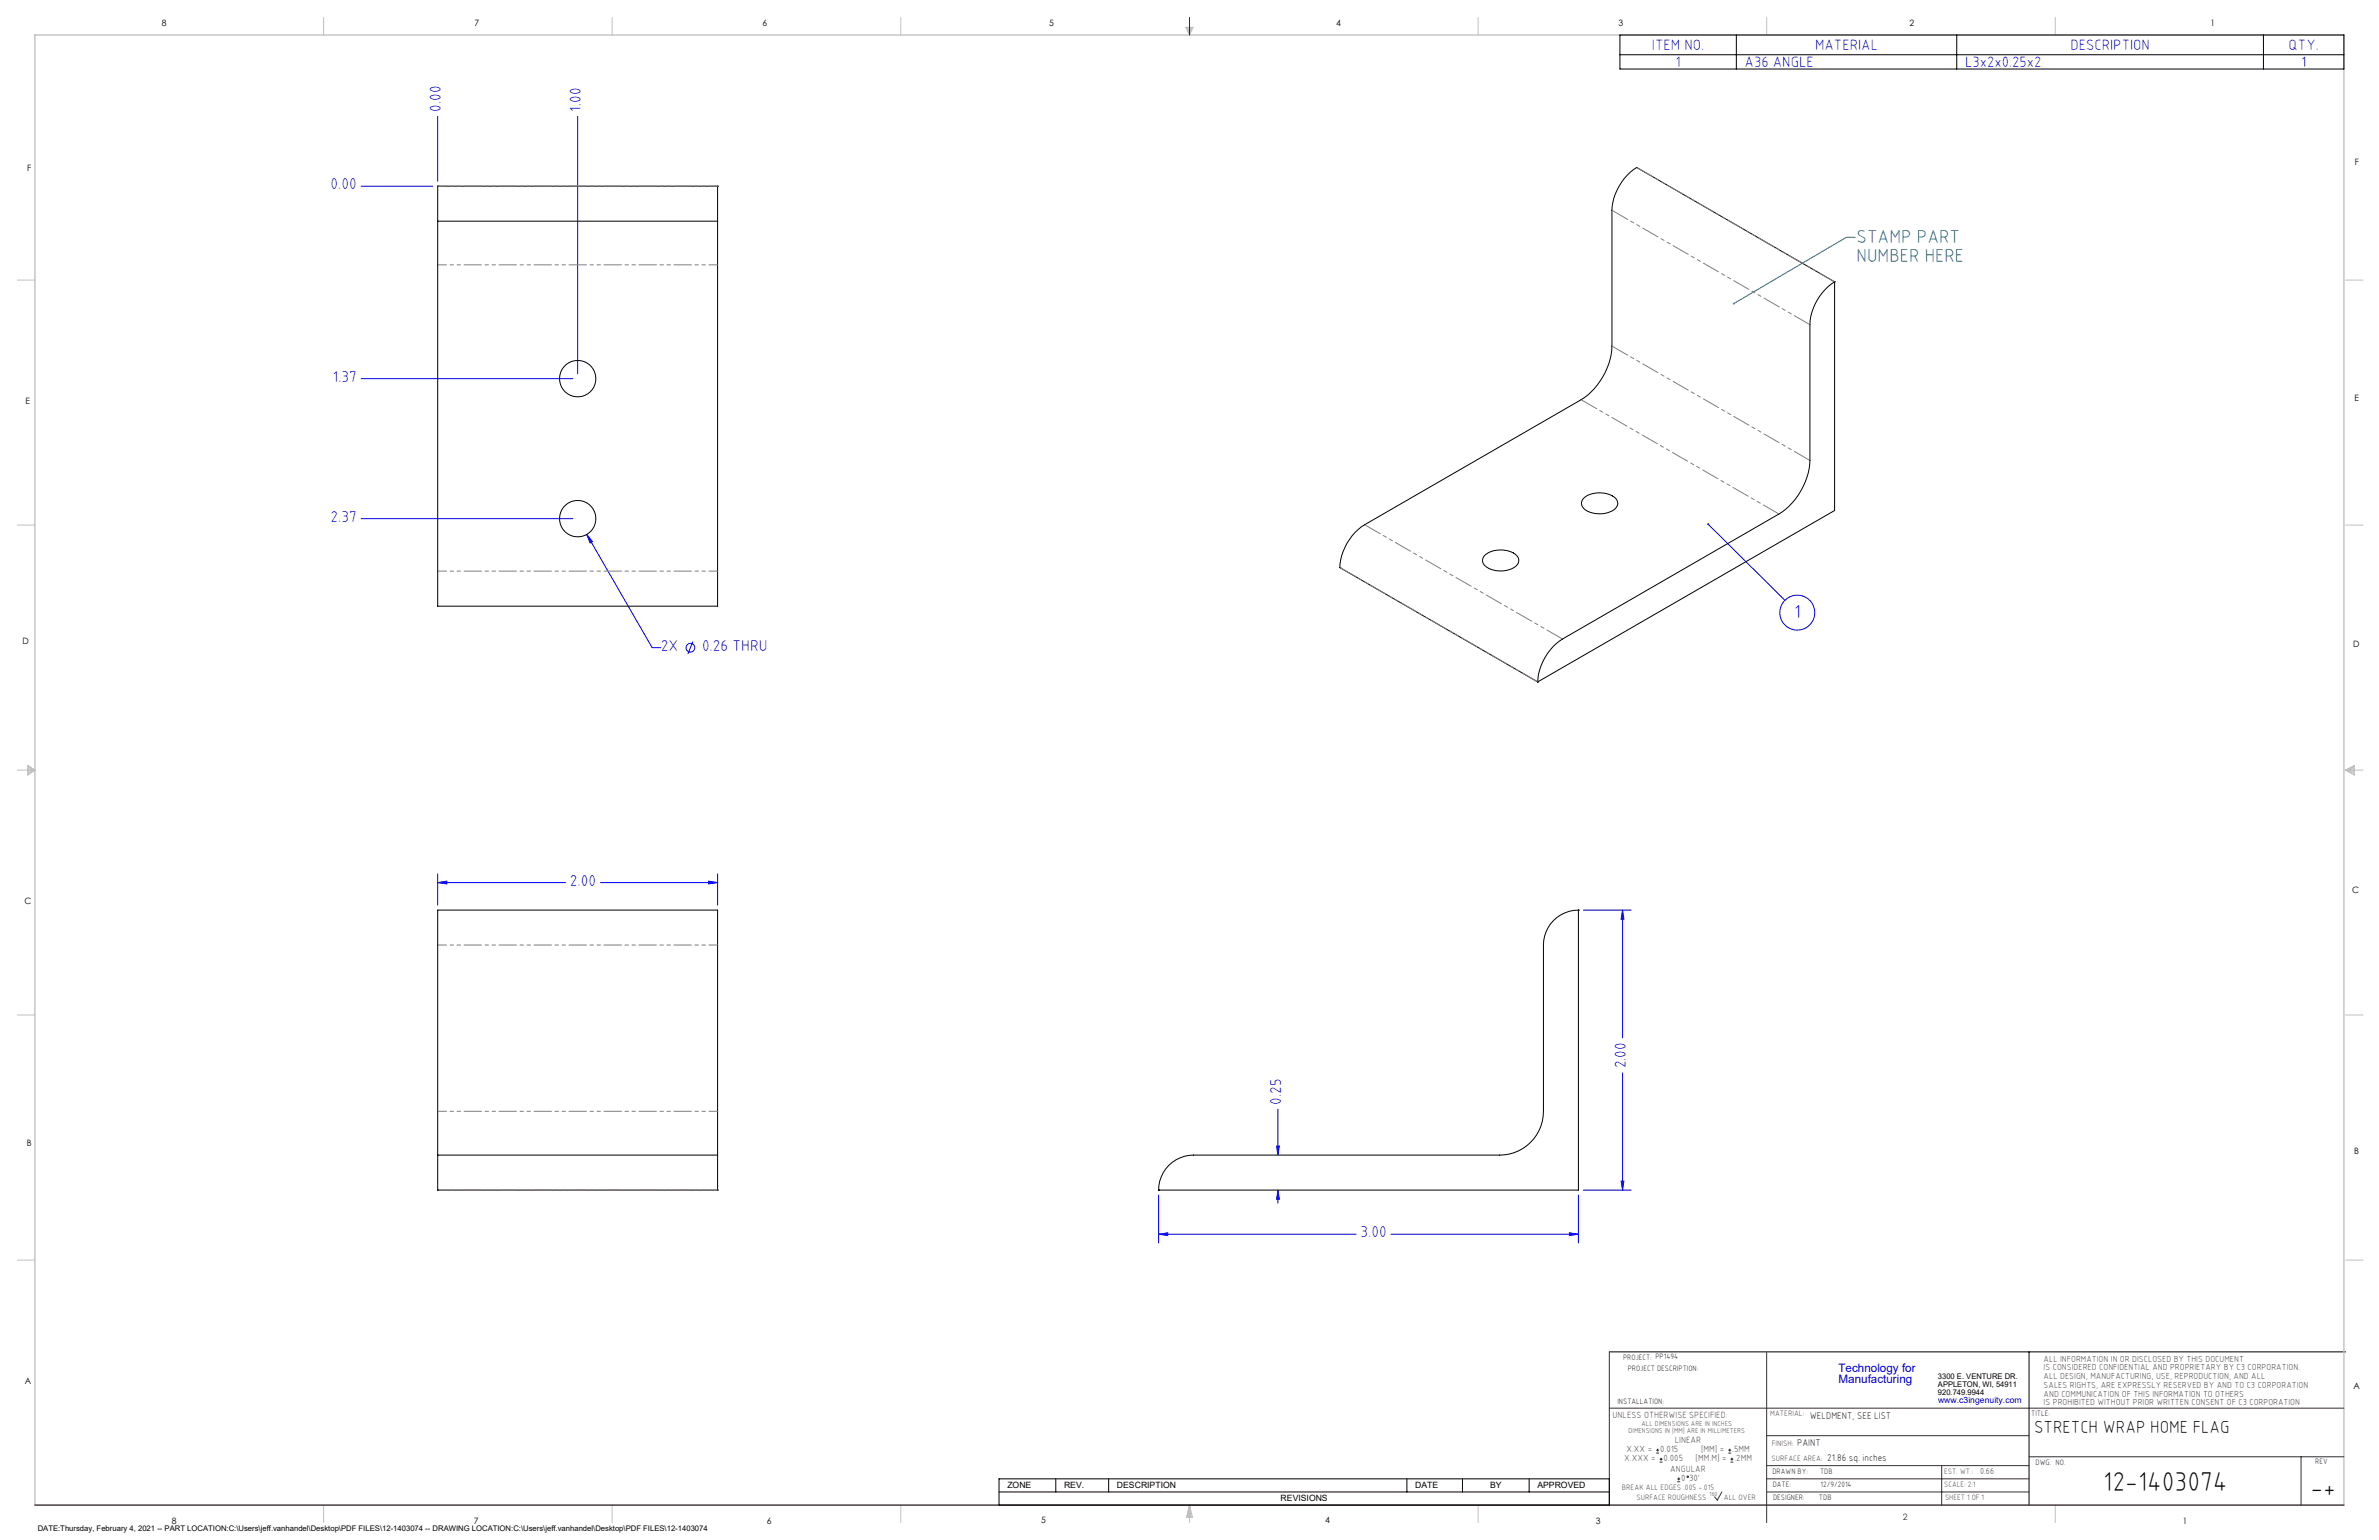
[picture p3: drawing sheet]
<svg xmlns="http://www.w3.org/2000/svg" width="864mm" height="559mm" viewBox="0 0 864 559" stroke-linecap="round" stroke-linejoin="round" font-family="sans-serif">
<defs><g id="words">
<g font-size="9.9">
<text x="763.5" y="541.1">12-1403074</text>
<text x="838.7" y="543.2">-+</text>
</g>
<g font-size="6.8" fill="#008080">
<text x="674" y="88.3">STAMP PART</text>
<text x="674" y="95.2">NUMBER HERE</text>
</g>
<text font-size="6.8" fill="#00f" x="651.3" y="224.4">1</text>
<text font-size="6.3" x="738.4" y="519.9">STRETCH WRAP HOME FLAG</text>
<g font-size="5.7" fill="#00f">
<text x="160.1" y="40.6" transform="rotate(-90 160.1 40.6)">0.00</text>
<text x="210.9" y="40.6" transform="rotate(-90 210.9 40.6)">1.00</text>
<text x="120" y="68.7">0.00</text>
<text x="120.8" y="138.5">1.37</text>
<text x="120" y="189.3">2.37</text>
<text x="239.9" y="236.1">2X</text>
<text x="254.8" y="236.1">0.26 THRU</text>
<text x="206.9" y="321.4">2.00</text>
<text x="590.1" y="387.7" transform="rotate(-90 590.1 387.7)">2.00</text>
<text x="465.1" y="400.9" transform="rotate(-90 465.1 400.9)">0.25</text>
<text x="493.9" y="449">3.00</text>
</g>
<g font-size="5.4" fill="#00f">
<text x="599.7" y="18.1">ITEM NO.</text>
<text x="658.9" y="18.1">MATERIAL</text>
<text x="751.6" y="18.1">DESCRIPTION</text>
<text x="830.8" y="18.1">QTY.</text>
<text x="608.2" y="24.3">1</text>
<text x="633.3" y="24.3">A36 ANGLE</text>
<text x="713.3" y="24.3">L3x2x0.25x2</text>
<text x="835.3" y="24.3">1</text>
</g>
<g font-size="4.2" fill="#00f">
<text x="667.4" y="497.7">Technology for</text>
<text x="667.4" y="502">Manufacturing</text>
</g>
<g font-size="3.5">
<text x="657" y="514.9">WELDMENT, SEE LIST</text>
<text x="652.4" y="524.7">PAINT</text>
<text x="663.3" y="530.1">21.86 sq. inches</text>
</g>
<g font-size="3.3" fill="#382c30">
<text x="585.4" y="514.4">UNLESS OTHERWISE SPECIFIED:</text>
<text x="590.4" y="526.8">X.XX =</text>
<text x="602.6" y="526.8">0.015</text>
<text x="608" y="523.6">LINEAR</text>
<text x="617.5" y="526.8">[MM] =</text>
<text x="628.8" y="526.8">.5MM</text>
<text x="589.6" y="530.1">X.XXX =</text>
<text x="603.9" y="530.1">0.005</text>
<text x="606.3" y="534">ANGULAR</text>
<text x="615.5" y="530.1">[MM.M] =</text>
<text x="629.6" y="530.1">.2MM</text>
<text x="610.3" y="537.3">0</text>
<text x="613.2" y="537.3">30'</text>
</g>
<g font-size="3.2">
<text x="58.8" y="9.6">8</text>
<text x="172.3" y="9.5">7</text>
<text x="276.8" y="9.5">6</text>
<text x="380.9" y="9.6">5</text>
<text x="485" y="9.5">4</text>
<text x="587.5" y="9.5">3</text>
<text x="693.1" y="9.5">2</text>
<text x="802.4" y="9.5">1</text>
<text x="854.9" y="59.8">F</text>
<text x="9.9" y="62">F</text>
<text x="9.3" y="146.5">E</text>
<text x="854.7" y="145.5">E</text>
<text x="8.2" y="233.6">D</text>
<text x="854.3" y="234.9">D</text>
<text x="8.9" y="328.1">C</text>
<text x="853.9" y="324.1">C</text>
<text x="9.7" y="415.8">B</text>
<text x="854.6" y="418.6">B</text>
<text x="9" y="502">A</text>
<text x="854.3" y="503.9">A</text>
<text x="62.3" y="552.9">8</text>
<text x="172" y="552.9">7</text>
<text x="278.3" y="552.9">6</text>
<text x="377.9" y="552.8">5</text>
<text x="481" y="552.8">4</text>
<text x="579.3" y="552.8">3</text>
<text x="792.4" y="552.8">1</text>
</g>
<g font-size="3.2" fill="#382c30">
<text x="741.9" y="494.1">ALL INFORMATION IN OR DISCLOSED BY THIS DOCUMENT</text>
<text x="741.9" y="497.3">IS CONSIDERED CONFIDENTIAL AND PROPRIETARY BY C3 CORPORATION.</text>
<text x="741.9" y="500.4">ALL DESIGN, MANUFACTURING, USE, REPRODUCTION, AND ALL</text>
<text x="741.9" y="503.6">SALES RIGHTS, ARE EXPRESSLY RESERVED BY AND TO C3 CORPORATION</text>
<text x="741.9" y="506.8">AND COMMUNICATION OF THIS INFORMATION TO OTHERS</text>
<text x="741.9" y="510">IS PROHIBITED WITHOUT PRIOR WRITTEN CONSENT OF C3 CORPORATION</text>
<text x="718.8" y="534.7">0.66</text>
<text x="690.7" y="551.6">2</text>
</g>
<text font-size="3.1" fill="#00f" x="703.5" y="509.2">www.c3ingenuity.com</text>
<g font-size="3.1">
<text x="365.7" y="540">ZONE</text>
<text x="386.3" y="540">REV.</text>
<text x="405.5" y="540">DESCRIPTION</text>
<text x="464.9" y="544.8">REVISIONS</text>
<text x="513.7" y="540">DATE</text>
<text x="540.9" y="540">BY</text>
<text x="558.1" y="540">APPROVED</text>
</g>
<g font-size="2.8">
<text x="589.2" y="493.3">PROJECT: PP1494</text>
<text x="590.9" y="497.3">PROJECT DESCRIPTION:</text>
<text x="703.5" y="500.5">3300 E. VENTURE DR.</text>
<text x="703.5" y="503.3">APPLETON, WI, 54911</text>
<text x="587.1" y="509.6">INSTALLATION:</text>
<text x="703.5" y="506.2">920.749.9944</text>
<text x="737.3" y="513.8">TITLE:</text>
<text x="738.9" y="531.5">DWG. NO.</text>
<text x="840.5" y="531.3">REV</text>
<text x="643.4" y="534.9">DRAWN BY:</text>
<text x="643.5" y="539.7">DATE:</text>
<text x="660.7" y="534.7">TDB</text>
<text x="660.9" y="539.6">12/9/2014</text>
<text x="643.6" y="544.4">DESIGNER:</text>
<text x="660.3" y="544.3">TDB</text>
<text x="13.7" y="555.5">DATE:Thursday, February 4, 2021 -- PART LOCATION:C:\Users\jeff.vanhandel\Desktop\PDF FILES\12-1403074 -- DRAWING LOCATION:C:\Users\jeff.vanhandel\Desktop\PDF FILES\12-1403074</text>
</g>
<g font-size="2.8" fill="#382c30">
<text x="642.6" y="513.8">MATERIAL:</text>
<text x="643.2" y="524.8">FINISH:</text>
<text x="643.1" y="530.1">SURFACE AREA:</text>
<text x="705.7" y="534.7">EST. WT.:</text>
<text x="705.7" y="539.7">SCALE: 2:1</text>
<text x="588.8" y="540.5">BREAK ALL EDGES .005 -.015</text>
<text x="594" y="544.2">SURFACE ROUGHNESS</text>
<text x="625.8" y="544.2">ALL OVER</text>
<text x="706.1" y="544.4">SHEET 1 OF 1</text>
</g>
<g font-size="2.5" fill="#382c30">
<text x="591.2" y="520.1">DIMENSIONS IN [MM] ARE IN MILLIMETERS</text>
<text x="595.9" y="517.3">ALL DIMENSIONS ARE IN INCHES</text>
</g>
<text font-size="2.2" fill="#382c30" x="620.6" y="542.9">160</text>
</g></defs>
<g fill="none" stroke="#000" stroke-width=".36">
<path d="M588 12.7h262.9v12.3h-262.9zM588 19.9h262.9M630.3 12.7v12.3M710.3 12.7v12.3M821.7 12.7v12.3M584.2 490.5h267.3M736.6 490.5v55.6M362.7 536.6h221.5v9.5h-221.5zM383.3 536.6v4.8M402.4 536.6v4.8M510.7 536.6v4.8M530.9 536.6v4.8"/>
<path d="M555.1 536.6v4.8M362.7 541.4h221.5"/>
</g>
<g fill="none" stroke="#c0c0c0" stroke-width=".36">
<path d="M117.5 6.4v6.3M222.2 6.4v6.3M327 6.4v6.3M430.4 9.9h2.7l-1.3 2.8zM430.9 9.9l.9 2.8M431.2 9.9l.6 2.8M432.1 9.9l-.3 2.8M432.6 9.9l-.8 2.8M536.6 6.4v6.3M641.3 6.4v6.3M746.1 6.4v6.3M6.3 101.6h6.4"/>
<path d="M851.5 101.6h6.3M6.3 190.5h6.4M851.5 190.5h6.3M6.3 279.4h6.4M10.1 277.7l2.6 1.7-2.6 1.9zM10.1 278.2l2.6 1.2M10.1 278.8l2.6 .6M12.7 279.4l-2.6 1.2M12.7 279.4l-2.6 .5M851.5 279.4h6.3M851.5 279.4l3.1 .5M851.5 279.4l3.1 1.2"/>
<path d="M851.5 279.4l3.1-1.7v3.6zM854.6 278.8l-3.1 .6M854.6 278.2l-3.1 1.2M6.3 368.3h6.4M851.5 368.3h6.3M6.3 457.2h6.4M851.5 457.2h6.3M117.5 546.1v6.4M222.2 546.1v6.4M327 546.1v6.4M431.8 546.1v6.4M431.8 546.1l1.1 4.5h-2.2z"/>
<path d="M431.8 546.1l.6 4.5M431.8 546.1l-.9 4.5M431.8 546.1l-.4 4.5M431.8 546.1l.3 4.5M536.6 546.1v6.4M746.1 546.1v6.4"/>
</g>
<path d="M12.7 546.1v-533.4h838.2v533.4" fill="none" stroke="#c0c0c0" stroke-width=".5"/>
<g fill="none" stroke="#00f" stroke-width=".36">
<path d="M431.8 6.4v6.3M158.9 42.2v23.6M209.7 42.2v93.4M131.1 67.6h26M131.1 137.4h76.8M131.1 188.2h76.8M213 193.9l2.1 2.6-.9 .5zM213 193.9l23.7 41.1h3.2M620.1 190.3l27.8 27.5M251.5 232.8l-1.8 4.5M158.9 317.1v11.4M257.2 319.7l3.3 .6-3.3 .4z"/>
<path d="M260.5 317.1v11.4M158.9 320.3l3.3-.6v1zM158.9 320.3h46.4M218 320.3h42.5M574.8 330.2h17.4M589 330.2l.5 3.4h-1zM589 330.2v46.4M589 389.3v42.5M463.4 415.9h1l-.5 3.2zM463.9 402.5v16.6M420.6 433.6v17.4M463.9 431.8l.5 3.4h-1z"/>
<path d="M463.9 431.8v4.8M573 433.6v17.4M574.8 431.8h17.4M588.5 428.6h1l-.5 3.2zM420.6 447.9l3.3-.6v1zM420.6 447.9h71.7M504.9 447.9h68.1M569.7 447.3l3.3 .6-3.3 .4z"/>
<circle cx="250.6" cy="235" r="1.59"/>
<circle cx="652.4" cy="222.3" r="6.3"/>
</g>
<path d="M584.2 490.5v55.6M641.3 490.7v61.8M584.2 511h266.7M641.3 520.9h95.3M641.3 531.8h95.3M641.3 536.6h95.3M704.8 531.8v14.3M736.6 528.6h114.3M835.3 528.6v17.5M625.1 541.4l-1.7 2.9-1-1.2M641.3 541.4h95.3" fill="none" stroke="#382c30" stroke-width=".36"/>
<path d="M12.7 546.1h838.2" fill="none" stroke="#382c30" stroke-width=".5"/>
<path d="M673.4 86.1h-3.2l-40.8 24.1" fill="none" stroke="#008080" stroke-width=".36"/>
<path d="M629.1 109.9a.35 .35 0 0 1 .5 0 .35 .35 0 0 1 0 .5 .35 .35 0 0 1-.5-.1l.3-.1-.3 .1z" fill="#008080"/>
<g fill="#00f">
<path d="M619.9 190a.34 .34 0 0 1 .5 .2 .34 .34 0 0 1-.4 .4 .34 .34 0 0 1-.2-.5l.3 .2z"/>
<path d="M213 193.9l2.1 2.6-.9 .5z"/>
<path d="M257.2 319.7l3.3 .6-3.3 .4zM158.9 320.3l3.3-.6v1z"/>
<path d="M420.6 447.9l3.3-.6v1zM569.7 447.3l3.3 .6-3.3 .4z"/>
<path d="M588.5 428.6h1l-.5 3.2zM589 330.2l.5 3.4h-1z"/>
<path d="M463.4 415.9h1l-.5 3.2zM463.9 431.8l.5 3.4h-1z"/>
</g>
<g fill="none" stroke="#000" stroke-width=".36">
<path d="M158.9 67.6v12.7M158.9 67.6h.1M158.9 67.6h101.6M260.5 67.6v12.7M260.5 67.6h.1M594.1 60.8a20 20 0 0 0-8.9 15.5v49.3a24.8 24.8 0 0 1-11.3 19.5l-78.6 45.3a19.6 19.6 0 0 0-8.9 15.6M594.1 60.8h.1M594.1 60.8l71.9 41.5M158.9 80.3v139.7h101.6v-139.7M158.9 80.3h101.6M666 102.3a19.8 19.8 0 0 0-9 15.5v49.3a24.9 24.9 0 0 1-11.2 19.4l-78.6 45.4a19.9 19.9 0 0 0-9 15.5M666 102.3h.1"/>
<path d="M666 102.3v82.9l-107.8 62.2M574.9 180.8a9.4 9.4 0 0 1 11.7 .2 2.95 2.95 0 0 1-1.9 4.6 9.8 9.8 0 0 1-9.7-1 2.53 2.53 0 0 1-.1-3.8zM486.4 206h.1M486.4 206l71.8 41.4M538.9 201.6a9.4 9.4 0 0 1 11.8 .1 2.67 2.67 0 0 1-1.1 4.3 9.2 9.2 0 0 1-11-1.3 2.45 2.45 0 0 1 .3-3.1zM558.2 247.4h.1M573 330.2a12.7 12.7 0 0 0-12.7 12.7v60.4a15.9 15.9 0 0 1-15.9 15.8h-111.1a12.7 12.7 0 0 0-12.7 12.7M573 330.2h.1M573 330.2v101.6h-152.4M158.9 419.1v12.7M158.9 419.1v-88.9h101.6v88.9M158.9 419.1h101.6"/>
<path d="M260.5 419.1v12.7M158.9 431.8h.1M158.9 431.8h101.6M260.5 431.8h.1M420.6 431.8h.1"/>
<circle cx="209.7" cy="137.4" r="6.6"/>
<circle cx="209.7" cy="188.2" r="6.6"/>
</g>
<path d="M260.5 67.5h-101.6M260.5 96.1h-101.6M260.5 207.2h-101.6M260.5 342.9h-101.6M260.5 403.2h-101.6M260.5 431.8h-101.6" fill="none" stroke="#808080" stroke-width=".36" stroke-dasharray="6.3 1.3 1.3 1.3 1.3 1.3" stroke-dashoffset="3.2"/>
<path d="M657 117.8l-71.8-41.5M666 102.3l-71.9-41.5M657 167.1l-71.8-41.5M645.8 186.5l-71.9-41.5M567.2 231.9l-71.8-41.5M558.2 247.4l-71.8-41.5" fill="none" stroke="#808080" stroke-width=".36" stroke-dasharray="6.3 1.3 1.3 1.3 1.3 1.3" stroke-dashoffset="-.2"/>
<g fill="none" stroke="#382c30" stroke-width=".36">
<path d="M601.2 527.3h1.1M601.2 526.2h1.1M601.7 525.7v1M602.5 530.5h1M602.5 529.5h1M603 529v1M608.9 537.7h1M608.9 536.6h1M609.4 536.1v1.1M627.4 527.3h1M627.4 526.2h1M627.9 525.7v1"/>
<path d="M628.2 530.5h1M628.2 529.5h1M628.7 529v1"/>
<circle cx="612.7" cy="535.9" r=".27"/>
</g>
<use href="#words"/>
</svg>
